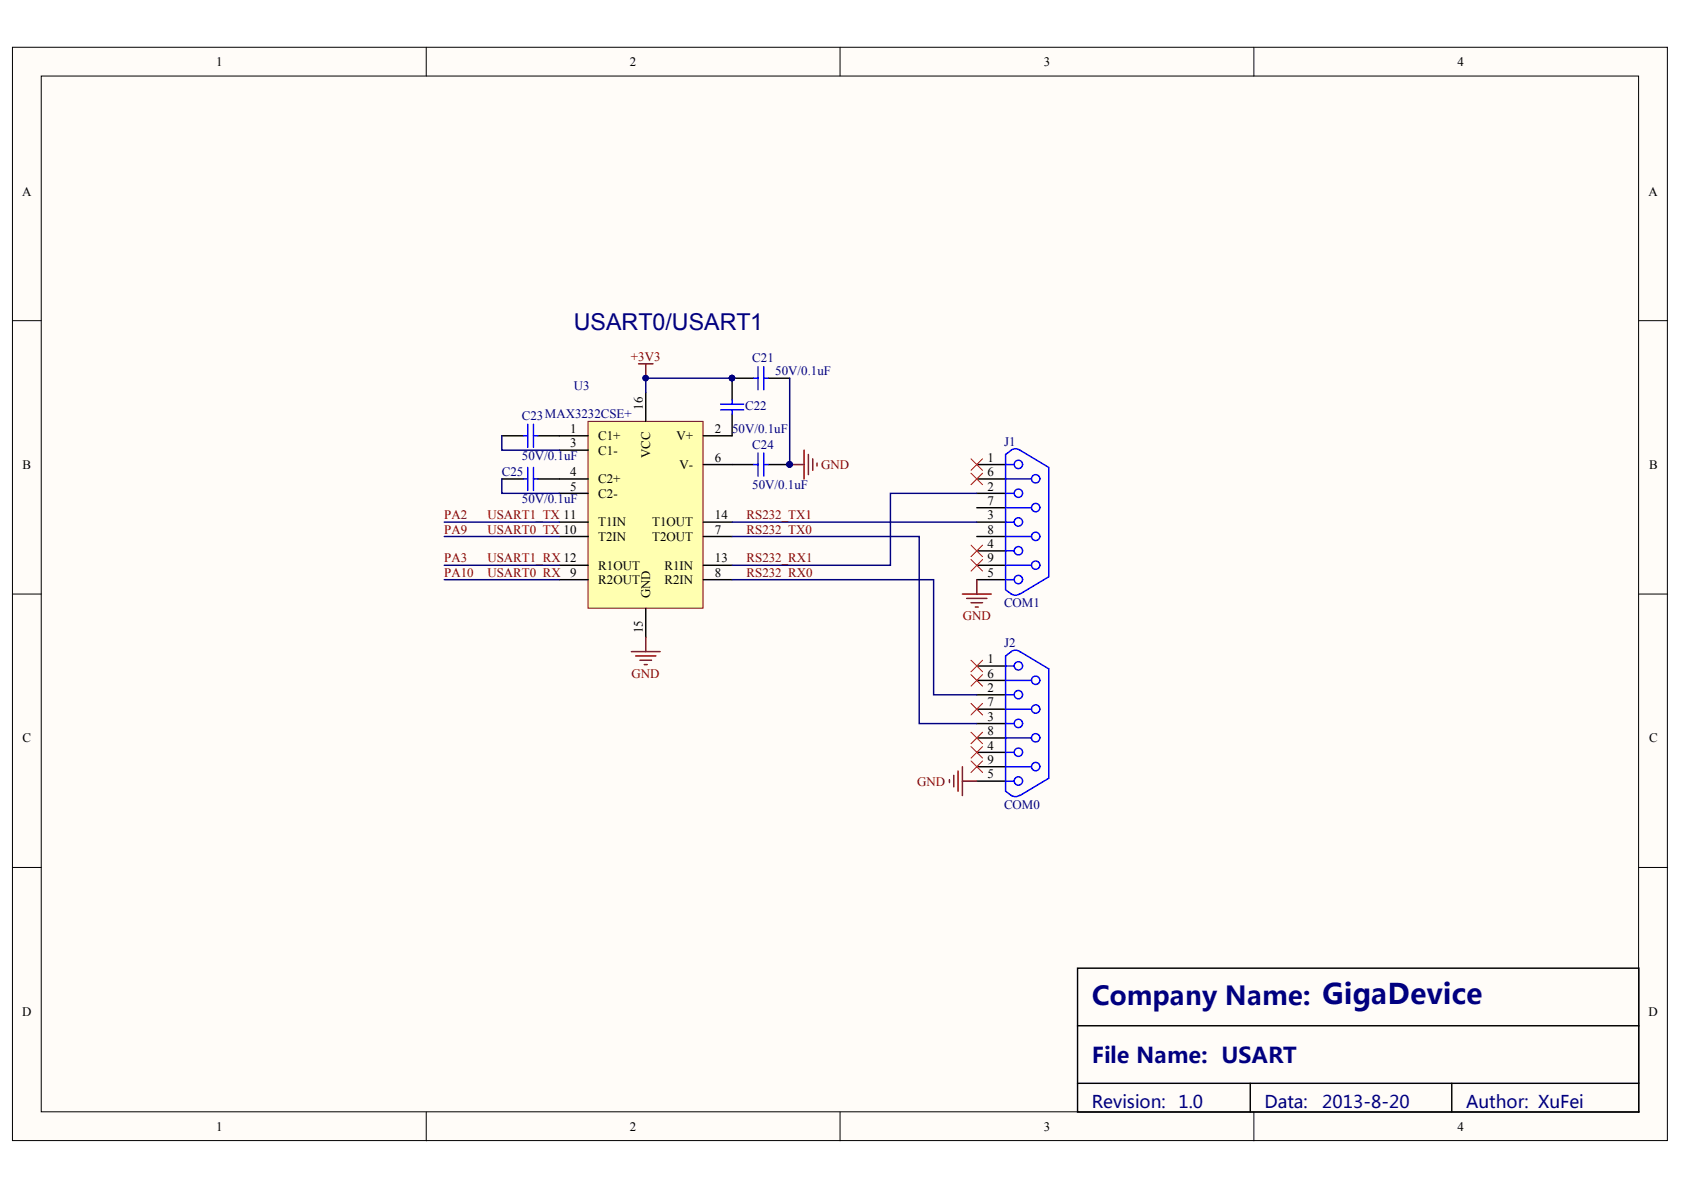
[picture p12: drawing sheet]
<svg xmlns="http://www.w3.org/2000/svg" width="297mm" height="210mm" viewBox="0 0 297 210" stroke-linecap="round" stroke-linejoin="round" font-family="sans-serif">
<defs><g id="words">
<text font-size="4.6" fill="#000080" x="192.6" y="177.2">Company Name: GigaDevice</text>
<text font-size="4.1" fill="#000080" x="101.2" y="58.2">USART0/USART1</text>
<text font-size="3.8" fill="#000080" x="192.6" y="187.6">File Name: USART</text>
<g font-size="3.1" fill="#000080">
<text x="192.6" y="195.4">Revision:</text>
<text x="207.9" y="195.4">1.0</text>
<text x="223.1" y="195.4">Data:</text>
<text x="233.2" y="195.4">2013-8-20</text>
<text x="258.6" y="195.4">Author: XuFei</text>
</g>
<g font-size="2.3">
<text x="38.1" y="11.6">1</text>
<text x="111.1" y="11.6">2</text>
<text x="184.1" y="11.6">3</text>
<text x="257.1" y="11.6">4</text>
<text x="3.9" y="34.5">A</text>
<text x="290.8" y="34.5">A</text>
<text x="100.6" y="76.4">1</text>
<text x="105.5" y="77.7">C1+</text>
<text x="113.4" y="72.3" transform="rotate(-90 113.4 72.3)">16</text>
<text x="119.3" y="77.7">V+</text>
<text x="126.1" y="76.4">2</text>
<text x="4" y="82.7">B</text>
<text x="100.6" y="78.9">3</text>
<text x="100.6" y="84">4</text>
<text x="105.5" y="80.2">C1-</text>
<text x="114.7" y="80.8" transform="rotate(-90 114.7 80.8)">VCC</text>
<text x="119.9" y="82.7">V-</text>
<text x="126.1" y="81.5">6</text>
<text x="174.2" y="81.5">1</text>
<text x="174.2" y="84">6</text>
<text x="290.9" y="82.7">B</text>
<text x="100.6" y="86.5">5</text>
<text x="105.5" y="85.3">C2+</text>
<text x="105.5" y="87.8">C2-</text>
<text x="174.2" y="86.5">2</text>
<text x="174.2" y="89.1">7</text>
<text x="105.5" y="95.4">T2IN</text>
<text x="105.5" y="92.9">T1IN</text>
<text x="115" y="95.4">T2OUT</text>
<text x="115" y="92.9">T1OUT</text>
<text x="126.1" y="94.1">7</text>
<text x="126.1" y="91.6">14</text>
<text x="174.2" y="91.6">3</text>
<text x="174.2" y="94.1">8</text>
<text x="100.6" y="101.7">9</text>
<text x="105.5" y="100.5">R1OUT</text>
<text x="117.2" y="100.5">R1IN</text>
<text x="126.1" y="101.7">8</text>
<text x="126.1" y="99.2">13</text>
<text x="174.2" y="96.7">4</text>
<text x="174.2" y="99.2">9</text>
<text x="174.2" y="101.7">5</text>
<text x="105.5" y="103">R2OUT</text>
<text x="114.7" y="105.5" transform="rotate(-90 114.7 105.5)">GND</text>
<text x="117.2" y="103">R2IN</text>
<text x="113.4" y="111.7" transform="rotate(-90 113.4 111.7)">15</text>
<text x="174.2" y="117">1</text>
<text x="174.2" y="119.5">6</text>
<text x="174.2" y="122">2</text>
<text x="174.2" y="124.6">7</text>
<text x="4" y="131">C</text>
<text x="174.2" y="127.1">3</text>
<text x="174.2" y="129.7">8</text>
<text x="290.9" y="131">C</text>
<text x="174.2" y="132.2">4</text>
<text x="174.2" y="134.8">9</text>
<text x="174.2" y="137.3">5</text>
<text x="3.9" y="179.1">D</text>
<text x="290.8" y="179.1">D</text>
<text x="38.1" y="199.5">1</text>
<text x="111.1" y="199.5">2</text>
<text x="184.1" y="199.5">3</text>
<text x="257.1" y="199.5">4</text>
</g>
<g font-size="2.3" fill="#800000">
<text x="111.3" y="63.7">+3V3</text>
<text x="144.9" y="82.7">GND</text>
<text x="78.4" y="91.6">PA2</text>
<text x="78.4" y="94.1">PA9</text>
<text x="86" y="91.6">USART1_TX 11</text>
<text x="86" y="94.1">USART0_TX 10</text>
<text x="131.7" y="91.6">RS232_TX1</text>
<text x="131.7" y="94.1">RS232_TX0</text>
<text x="78.4" y="99.2">PA3</text>
<text x="78.4" y="101.7">PA10</text>
<text x="86" y="99.2">USART1_RX 12</text>
<text x="86" y="101.7">USART0_RX</text>
<text x="131.7" y="99.2">RS232_RX1</text>
<text x="131.7" y="101.7">RS232_RX0</text>
<text x="169.8" y="109.4">GND</text>
<text x="111.4" y="119.5">GND</text>
<text x="161.8" y="138.6">GND</text>
</g>
<g font-size="2.3" fill="#000080">
<text x="132.7" y="63.9">C21</text>
<text x="101.2" y="68.7">U3</text>
<text x="136.8" y="66.2">50V/0.1uF</text>
<text x="92.1" y="74.1">C23MAX3232CSE+</text>
<text x="129.1" y="76.4">50V/0.1uF</text>
<text x="131.4" y="72.3">C22</text>
<text x="88.5" y="84">C25</text>
<text x="92.1" y="81.2">50V/0.1uF</text>
<text x="132.7" y="79.2">C24</text>
<text x="177.1" y="78.7">J1</text>
<text x="92.1" y="88.8">50V/0.1uF</text>
<text x="132.7" y="86.3">50V/0.1uF</text>
<text x="177.1" y="107.1">COM1</text>
<text x="177.1" y="114.2">J2</text>
<text x="177.1" y="142.6">COM0</text>
</g>
</g></defs>
<g fill="#fffcf8" stroke="#000" stroke-width=".18">
<path d="M2.2 8.3h291.9v192.9h-291.9z"/>
<path d="M7.3 13.4h281.7v182.7h-281.7z"/>
</g>
<path d="M75.2 8.3v5.1M148.2 8.3v5.1M221.2 8.3v5.1M2.2 56.6h5.1M289.1 56.6h5.1M2.2 104.8h5.1M289.1 104.8h5.1M2.2 153h5.1M289.1 153h5.1M75.2 196.2v5M148.2 196.2v5M221.2 196.2v5" fill="none" stroke="#000" stroke-width=".18"/>
<path d="M190.1 170.8h99v25.4h-99zM190.1 180.9h99M190.1 191.1h99M220.5 191.1v5.1M256.1 191.1v5.1" fill="none" stroke="#000" stroke-width=".25"/>
<path d="M103.7 74.3h20.3v33h-20.3z" fill="#ffffb0" stroke="#800000" stroke-width=".18"/>
<g fill="none" stroke="#000" stroke-width=".25">
<path d="M88.5 76.9h3.8M94.9 76.9h8.8M98.7 79.4h5M113.9 69.3v5M129.1 73.1v3.8h-5M132.9 66.7h-3.8v3.8M135.5 66.7h3.8M88.5 84.5h3.8M94.9 84.5h8.8M98.7 87h5M98.7 94.6h5M98.7 92.1h5"/>
<path d="M98.7 99.7h5M124.1 81.9h8.8M124.1 94.6h5M124.1 92.1h5M124.1 99.7h5M135.5 81.9h3.8M172.3 84.5h5.1M172.3 87h5.1M172.3 81.9h5.1M172.3 94.6h5.1M172.3 92.1h5.1M172.3 99.7h5.1"/>
<path d="M172.3 89.6h5.1M172.3 97.2h5.1M98.7 102.2h5M113.9 107.3v5.1M124.1 102.2h5M172.3 102.2h5.1M172.3 117.5h5.1M172.3 120h5.1M172.3 122.6h5.1M172.3 125.1h5.1M172.3 127.6h5.1M172.3 130.2h5.1"/>
<path d="M172.3 132.7h5.1M172.3 135.2h5.1M172.3 137.8h5.1"/>
</g>
<g fill="none" stroke="#800000" stroke-width=".25">
<path d="M112.6 64.2h2.6M113.9 64.2v2.5M141.8 79.4v5.1M139.3 81.9h2.5M142.6 80.2v3.5M143.4 80.9v2.1M144.1 81.7v.5M111.4 114.9h5M112.1 115.7h3.6M112.9 116.5h2M113.6 117.2h.6M113.9 112.4v2.5"/>
<path d="M169.8 104.8h5M170.5 105.5h3.6M171.3 106.3h2M172 107.1h.5M172.3 102.2v2.6M167.5 137.5v.5M168.2 136.8v2M169 136v3.6M169.8 135.2v5.1M169.8 137.8h2.5"/>
</g>
<g fill="#000080" stroke="#000080" stroke-width=".18">
<circle cx="113.9" cy="66.7" r=".48"/>
<circle cx="139.3" cy="81.9" r=".48"/>
<circle cx="129.1" cy="66.7" r=".48"/>
</g>
<g fill="none" stroke="#00f" stroke-width=".25">
<path d="M92.3 76.9h.8M93.1 74.8v4.1M94.1 76.9h.8M94.1 74.8v4.1M127.1 71.3h4.1M127.1 72.3h4.1M129.1 70.5v.8M129.1 72.3v.8M132.9 66.7h.8M133.7 64.7v4M133.7 79.9v4.1M134.7 64.7v4"/>
<path d="M134.7 79.9v4.1M134.7 66.7h.8M178.4 79.4a1.27 1.27 0 0 1 1.5 0l5.1 3.1v19.2l-5.1 3.1M178.4 79.4l-1 .8v23.8l1 .8M92.3 84.5h.8M93.1 82.5v4M94.1 82.5v4M94.1 84.5h.8M132.9 81.9h.8M134.7 81.9h.8M177.4 84.5h4.5M177.4 81.9h1.5"/>
<path d="M177.4 99.7h4.5M177.4 97.2h1.5M177.4 94.6h4.5M177.4 92.1h1.5M177.4 89.6h4.5M177.4 87h1.5M177.4 102.2h1.5M177.4 117.5h1.5M178.4 114.9a1.27 1.27 0 0 1 1.5 .1l5.1 3v19.3l-5.1 3M178.4 114.9l-1 .8v23.9l1 .7M179.9 104.7a1.27 1.27 0 0 1-1.5 .1M177.4 137.8h1.5"/>
<path d="M177.4 135.2h4.5M177.4 132.7h1.5M177.4 130.2h4.5M177.4 127.6h1.5M177.4 125.1h4.5M177.4 122.6h1.5M177.4 120h4.5M179.9 140.3a1.27 1.27 0 0 1-1.5 0"/>
<circle cx="179.6" cy="92.1" r=".74"/>
<circle cx="179.6" cy="81.9" r=".74"/>
<circle cx="179.6" cy="97.1" r=".74"/>
<circle cx="179.6" cy="87" r=".74"/>
<circle cx="182.7" cy="99.7" r=".74"/>
<circle cx="182.7" cy="84.5" r=".74"/>
<circle cx="182.7" cy="89.5" r=".74"/>
<circle cx="182.7" cy="94.6" r=".74"/>
<circle cx="179.6" cy="102.2" r=".74"/>
<circle cx="179.6" cy="117.5" r=".74"/>
<circle cx="182.7" cy="120" r=".74"/>
<circle cx="179.6" cy="127.6" r=".74"/>
<circle cx="179.6" cy="132.7" r=".74"/>
<circle cx="179.6" cy="122.5" r=".74"/>
<circle cx="179.6" cy="137.8" r=".74"/>
<circle cx="182.7" cy="135.2" r=".74"/>
<circle cx="182.7" cy="125.1" r=".74"/>
<circle cx="182.7" cy="130.1" r=".74"/>
</g>
<path d="M88.5 76.9v2.5h10.2M129.1 66.7h-15.2v2.6M139.3 66.7v15.2M78.4 92.1h20.3M78.4 99.7h20.3M78.4 94.6h20.3M88.5 84.5v2.5h10.2M129.1 94.6h33v33h10.2M129.1 92.1h43.2M172.3 87h-15.2v12.7h-28M78.4 102.2h20.3M129.1 102.2h35.6v20.4h7.6" fill="none" stroke="#000080" stroke-width=".25"/>
<g fill="none" stroke="#f00" stroke-width=".18">
<path d="M171.3 80.9l2 2.1M171.3 83.5l2 2M171.3 96.2l2 2M171.3 98.7l2 2M173.3 80.9l-2 2.1M173.3 83.5l-2 2M173.3 96.2l-2 2M173.3 98.7l-2 2M171.3 116.5l2 2M171.3 119l2 2M173.3 116.5l-2 2M173.3 119l-2 2"/>
<path d="M171.3 124.1l2 2M171.3 129.2l2 2M171.3 131.7l2 2M171.3 134.2l2 2.1M173.3 124.1l-2 2M173.3 129.2l-2 2M173.3 131.7l-2 2M173.3 134.2l-2 2.1"/>
</g>
<use href="#words"/>
</svg>
